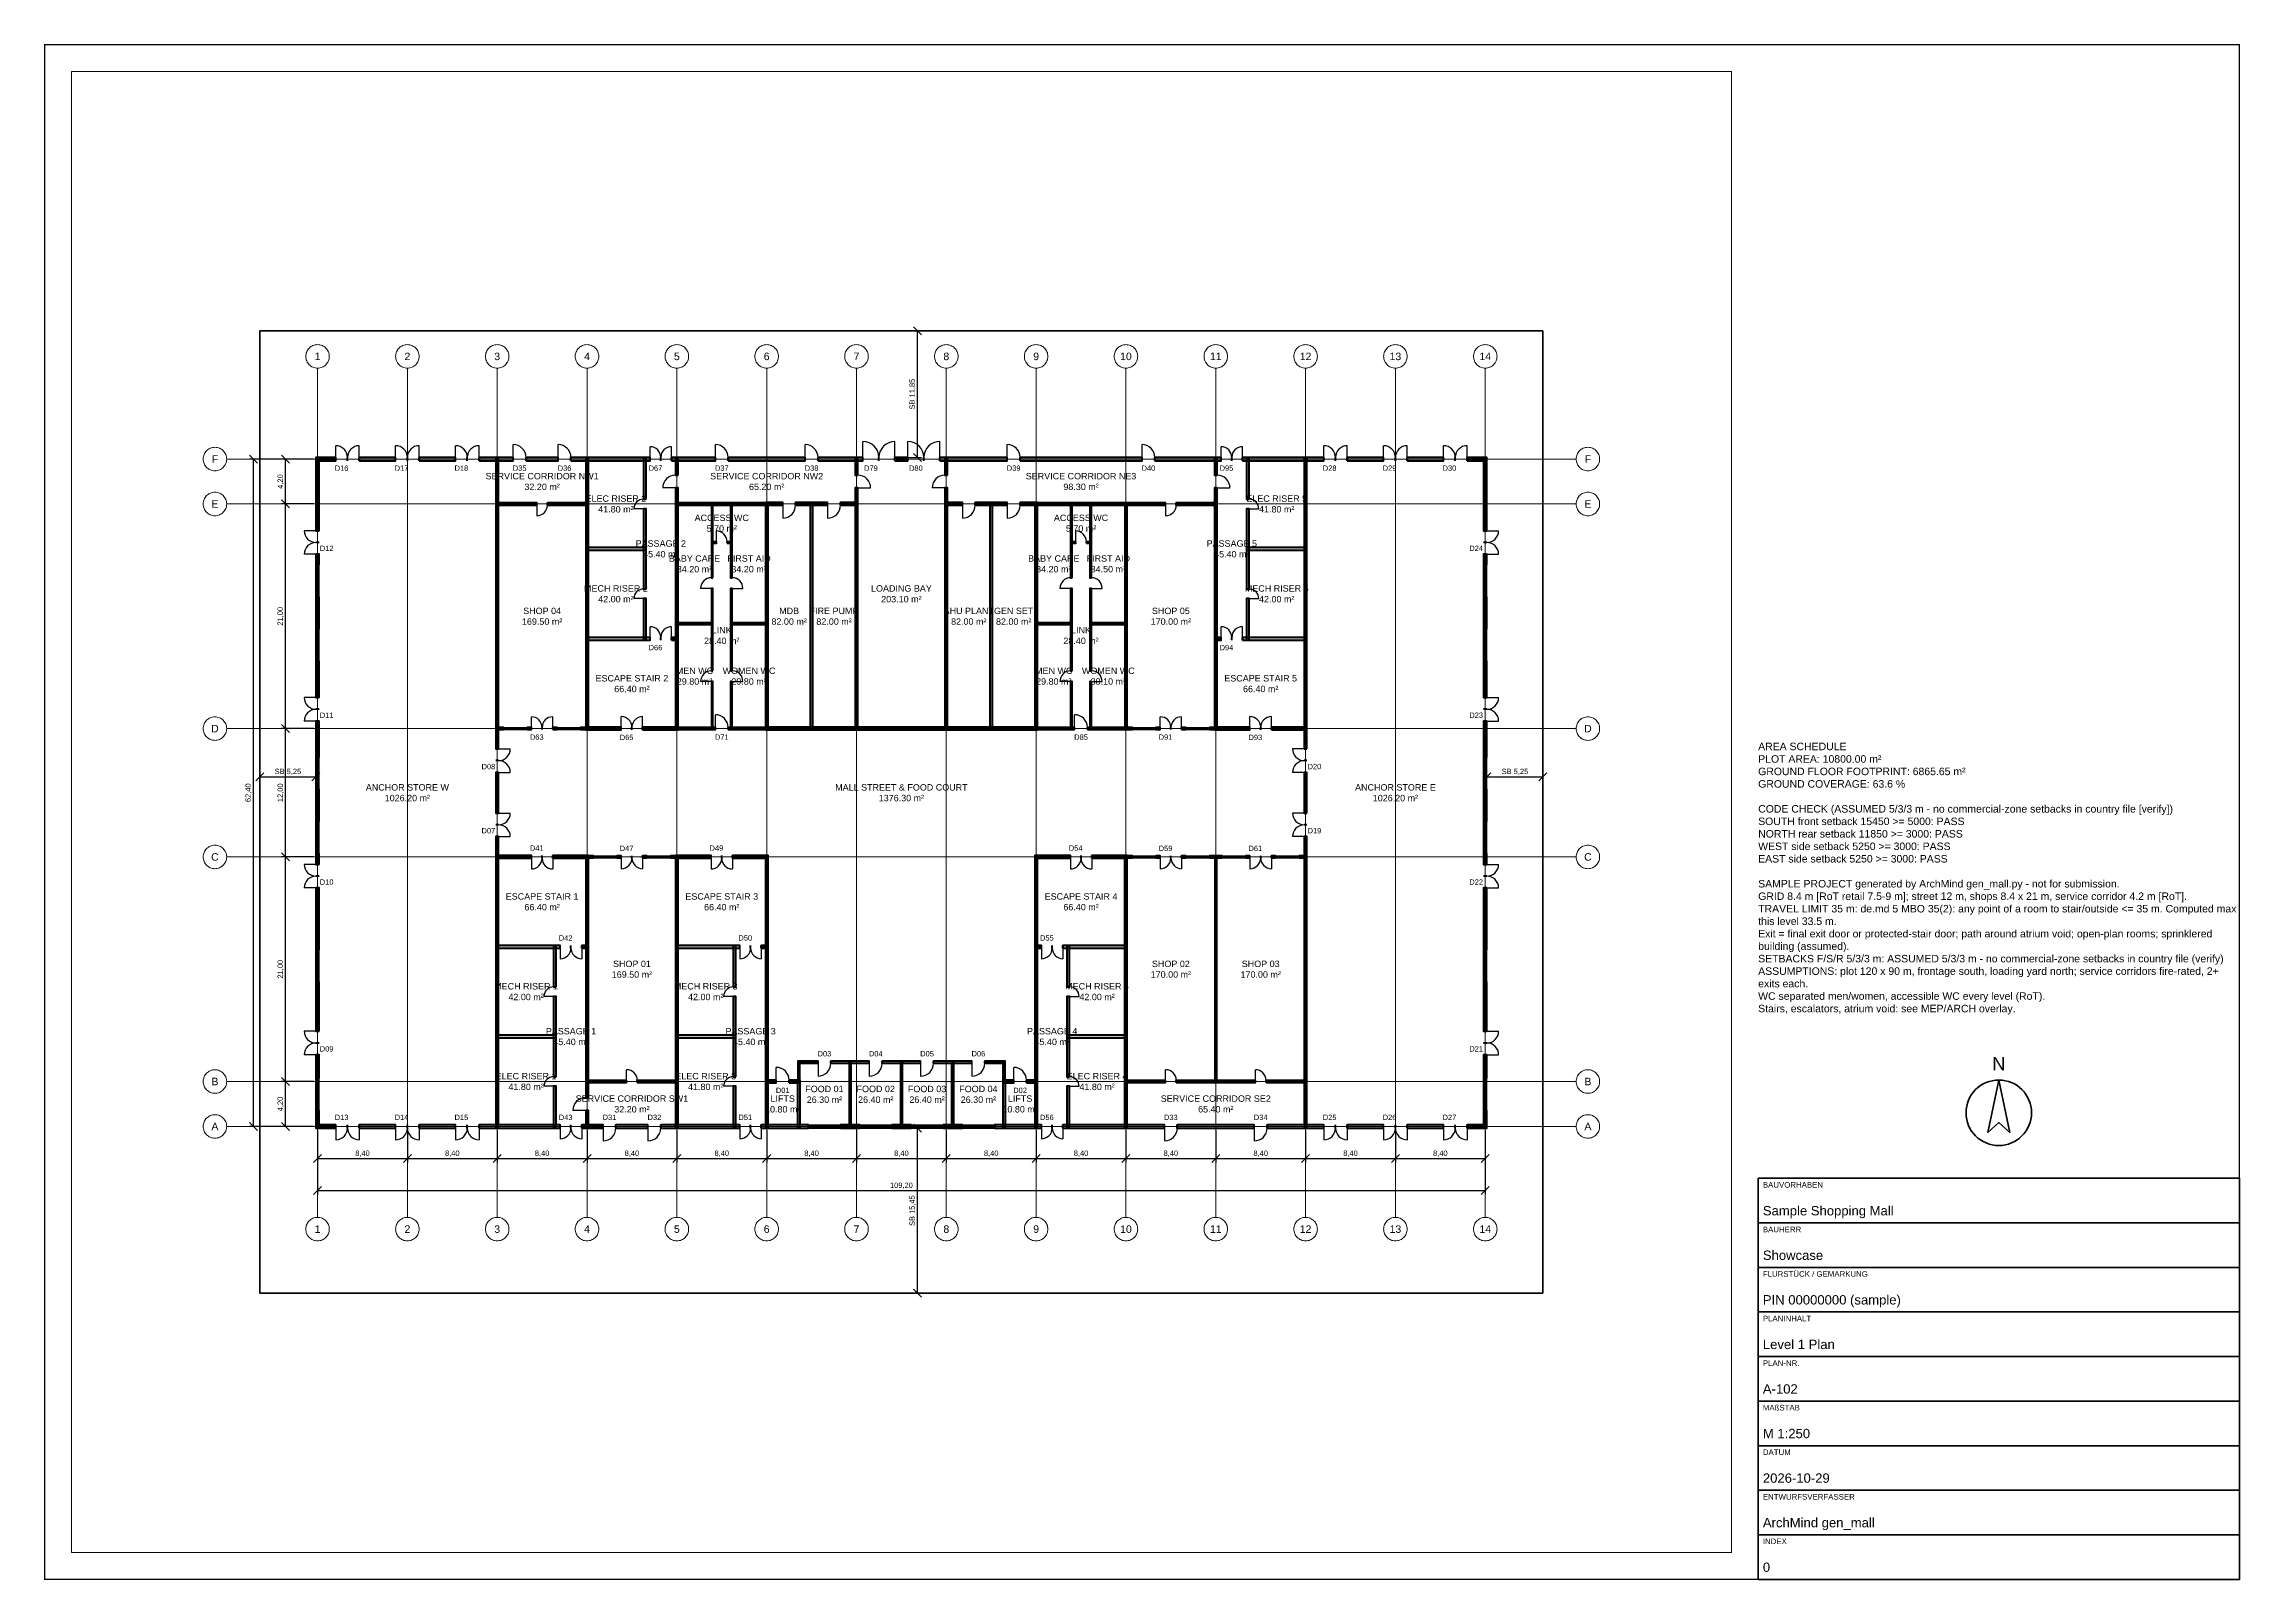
# Paper-space layout 'A1-GF' of a CAD drawing. Header units: millimetres. Extents: x 10 to 831, y 10 to 584.
# The model-space entities are those that its viewports show. They can reach past a viewport. Long polylines and large blocks are cut down to what shows.
import ezdxf
from ezdxf.enums import TextEntityAlignment as Align

# ---------------------------------------------------------------- set-up
doc = ezdxf.new("R2010")
doc.units = ezdxf.units.MM
doc.linetypes.add('CENTER', pattern=[5.08, 3.175, -0.635, 0.635, -0.635])
doc.linetypes.add('PHANTOM', pattern=[6.35, 3.175, -0.635, 0.635, -0.635, 0.635, -0.635])
for name, color, linetype, lineweight in [('A-ACHSEN', 1, 'CENTER', 13), ('A-FENSTER', 5, 'Continuous', 25), ('A-LAGEPLAN-GRENZE', 1, 'PHANTOM', 35), ('A-MASS', 1, 'Continuous', 18), ('A-OEFFNUNG-NR', 2, 'Continuous', 18), ('A-RAUM-STEMPEL', 2, 'Continuous', 18), ('A-SCHRAFFUR', 8, 'Continuous', 9), ('A-SCHRIFTFELD', 7, 'Continuous', 35), ('A-TEXT', 7, 'Continuous', 18), ('A-TUER', 3, 'Continuous', 25), ('A-VIEWPORT-NPLT', 6, 'Continuous', 9), ('A-WAND-TRAG', 7, 'Continuous', 50)]:
    doc.layers.add(name, color=color, linetype=linetype, lineweight=lineweight)
doc.styles.add('DE-ARIAL', font='arial.ttf')
doc.dimstyles.new('DE-100-M', dxfattribs={"dimscale": 250, "dimtxt": 2, "dimasz": 1.5, "dimexe": 1.5, "dimexo": 1.5, "dimgap": 0.8, "dimtad": 1, "dimlfac": 0.001, "dimzin": 0, "dimtxsty": 'DE-ARIAL', "dimtsz": 1.5, "dimcen": 2.5, "dimclrd": 256, "dimclre": 256, "dimclrt": 256, "dimazin": 3, "dimtfac": 1, "dimtmove": 0, "dimatfit": 3})

psp = doc.layouts.new('A1-GF')

# ---------------------------------------------------------------- texts
at = {"layer": 'A-SCHRIFTFELD', "style": 'DE-ARIAL'}
psp.add_text('N', height=4.9, dxfattribs=at).set_placement((741, 202.88), align=Align.MIDDLE_CENTER)
for s, p in [('BAUVORHABEN', (652.75, 158.6)), ('BAUHERR', (652.75, 141.93)), ('FLURSTÜCK / GEMARKUNG', (652.75, 125.27)), ('PLANINHALT', (652.75, 108.6)), ('PLAN-NR.', (652.75, 91.93)), ('MAßSTAB', (652.75, 75.27)), ('DATUM', (652.75, 58.6)), ('ENTWURFSVERFASSER', (652.75, 41.93)), ('INDEX', (652.75, 25.27))]:
    psp.add_text(s, height=2.1, dxfattribs=at).set_placement(p, align=Align.TOP_LEFT)
for s, p in [('Sample Shopping Mall', (652.75, 145.08)), ('Showcase', (652.75, 128.42)), ('PIN 00000000 (sample)', (652.75, 111.75)), ('Level 1 Plan', (652.75, 95.08)), ('A-102', (652.75, 78.42)), ('M 1:250', (652.75, 61.75)), ('2026-10-29', (652.75, 45.08)), ('ArchMind gen_mall', (652.75, 28.42)), ('0', (652.75, 11.75))]:
    psp.add_text(s, height=3.5, dxfattribs=at).set_placement(p, align=Align.BOTTOM_LEFT)
at = {"layer": 'A-TEXT', "insert": (651, 221.25), "char_height": 2.8, "width": 180, "attachment_point": 7, "style": 'DE-ARIAL'}
psp.add_mtext('AREA SCHEDULE\\PPLOT AREA: 10800.00 m²\\PGROUND FLOOR FOOTPRINT: 6865.65 m²\\PGROUND COVERAGE: 63.6 %\\P\\PCODE CHECK (ASSUMED 5/3/3 m - no commercial-zone setbacks in country file [verify])\\PSOUTH front setback 15450 >= 5000: PASS\\PNORTH rear setback 11850 >= 3000: PASS\\PWEST side setback 5250 >= 3000: PASS\\PEAST side setback 5250 >= 3000: PASS\\P\\PSAMPLE PROJECT generated by ArchMind gen_mall.py - not for submission.\\PGRID 8.4 m [RoT retail 7.5-9 m]; street 12 m, shops 8.4 x 21 m, service corridor 4.2 m [RoT].\\PTRAVEL LIMIT 35 m: de.md 5 MBO 35(2): any point of a room to stair/outside <= 35 m. Computed max this level 33.5 m.\\PExit = final exit door or protected-stair door; path around atrium void; open-plan rooms; sprinklered building (assumed).\\PSETBACKS F/S/R 5/3/3 m: ASSUMED 5/3/3 m - no commercial-zone setbacks in country file (verify)\\PASSUMPTIONS: plot 120 x 90 m, frontage south, loading yard north; service corridors fire-rated, 2+ exits each.\\PWC separated men/women, accessible WC every level (RoT).\\PStairs, escalators, atrium void: see MEP/ARCH overlay.', dxfattribs=at)

msp = doc.modelspace()

# ---------------------------------------------------------------- texts
at = {"layer": 'A-ACHSEN', "style": 'DE-ARIAL'}
for s, p in [('1', (5400, 87600)), ('2', (13800, 87600)), ('3', (22200, 87600)), ('4', (30600, 87600)), ('5', (39000, 87600)), ('6', (47400, 87600)), ('7', (55800, 87600)), ('8', (64200, 87600)), ('9', (72600, 87600)), ('10', (81000, 87600)), ('11', (89400, 87600)), ('12', (97800, 87600)), ('13', (106200, 87600)), ('14', (114600, 87600)), ('F', (-4200, 78000)), ('F', (124200, 78000)), ('E', (-4200, 73800)), ('E', (124200, 73800)), ('D', (-4200, 52800)), ('D', (124200, 52800)), ('C', (-4200, 40800)), ('C', (124200, 40800)), ('B', (-4200, 19800)), ('B', (124200, 19800)), ('A', (-4200, 15600)), ('A', (124200, 15600)), ('1', (5400, 6000)), ('2', (13800, 6000)), ('3', (22200, 6000)), ('4', (30600, 6000)), ('5', (39000, 6000)), ('6', (47400, 6000)), ('7', (55800, 6000)), ('8', (64200, 6000)), ('9', (72600, 6000)), ('10', (81000, 6000)), ('11', (89400, 6000)), ('12', (97800, 6000)), ('13', (106200, 6000)), ('14', (114600, 6000))]:
    msp.add_text(s, height=700, dxfattribs=at).set_placement(p, align=Align.MIDDLE_CENTER)
at = {"layer": 'A-OEFFNUNG-NR', "style": 'DE-ARIAL'}
for s, p in [('D16', (7650, 77150)), ('D17', (13250, 77150)), ('D18', (18850, 77150)), ('D35', (24300, 77150)), ('D36', (28500, 77150)), ('D67', (37000, 77150)), ('D37', (43200, 77150)), ('D38', (51600, 77150)), ('D79', (57150, 77150)), ('D80', (61350, 77150)), ('D39', (70500, 77150)), ('D40', (83100, 77150)), ('D95', (90400, 77150)), ('D28', (100050, 77150)), ('D29', (105650, 77150)), ('D30', (111250, 77150)), ('D12', (6250, 69650)), ('D24', (113750, 69650)), ('D66', (37000, 60375)), ('D94', (90400, 60375)), ('D11', (6250, 54050)), ('D23', (113750, 54050)), ('D63', (25900, 52000)), ('D65', (34300, 51975)), ('D71', (43200, 52000)), ('D85', (76800, 52000)), ('D91', (84700, 52000)), ('D93', (93100, 51975)), ('D08', (21375, 49250)), ('D20', (98625, 49250)), ('D07', (21375, 43250)), ('D19', (98625, 43250)), ('D41', (25900, 41625)), ('D47', (34300, 41600)), ('D49', (42700, 41625)), ('D54', (76300, 41625)), ('D59', (84700, 41600)), ('D61', (93100, 41600)), ('D10', (6250, 38450)), ('D22', (113750, 38450)), ('D42', (28600, 33225)), ('D50', (45400, 33225)), ('D55', (73600, 33225)), ('D09', (6250, 22850)), ('D03', (52800, 22400)), ('D04', (57600, 22400)), ('D05', (62400, 22400)), ('D06', (67200, 22400)), ('D21', (113750, 22850)), ('D01', (48900, 18975)), ('D02', (71100, 18975)), ('D13', (7650, 16450)), ('D14', (13250, 16450)), ('D15', (18850, 16450)), ('D43', (28600, 16450)), ('D31', (32700, 16450)), ('D32', (36900, 16450)), ('D51', (45400, 16450)), ('D56', (73600, 16450)), ('D33', (85200, 16450)), ('D34', (93600, 16450)), ('D25', (100050, 16450)), ('D26', (105650, 16450)), ('D27', (111250, 16450))]:
    msp.add_text(s, height=500, dxfattribs=at).set_placement(p, align=Align.MIDDLE_CENTER)
at = {"layer": 'A-RAUM-STEMPEL', "char_height": 600, "attachment_point": 5, "style": 'DE-ARIAL'}
for s, insert in [('SERVICE CORRIDOR NW1\\P32.20 m²', (26400, 75900)), ('SERVICE CORRIDOR NW2\\P65.20 m²', (47400, 75900)), ('SERVICE CORRIDOR NE3\\P98.30 m²', (76800, 75900)), ('ELEC RISER 2\\P41.80 m²', (33300, 73800)), ('ELEC RISER 5\\P41.80 m²', (95100, 73800)), ('ACCESS WC\\P5.70 m²', (43200, 72000)), ('ACCESS WC\\P5.70 m²', (76800, 72000)), ('PASSAGE 2\\P45.40 m²', (37500, 69600)), ('PASSAGE 5\\P45.40 m²', (90900, 69600)), ('BABY CARE\\P34.20 m²', (40650, 68200)), ('FIRST AID\\P34.20 m²', (45750, 68200)), ('BABY CARE\\P34.20 m²', (74250, 68200)), ('FIRST AID\\P34.50 m²', (79350, 68200)), ('MECH RISER 2\\P42.00 m²', (33300, 65400)), ('LOADING BAY\\P203.10 m²', (60000, 65400)), ('MECH RISER 5\\P42.00 m²', (95100, 65400)), ('SHOP 04\\P169.50 m²', (26400, 63300)), ('MDB\\P82.00 m²', (49500, 63300)), ('FIRE PUMP\\P82.00 m²', (53700, 63300)), ('AHU PLANT\\P82.00 m²', (66300, 63300)), ('GEN SET\\P82.00 m²', (70500, 63300)), ('SHOP 05\\P170.00 m²', (85200, 63300)), ('LINK\\P28.40 m²', (43200, 61500)), ('LINK\\P28.40 m²', (76800, 61500)), ('ESCAPE STAIR 2\\P66.40 m²', (34800, 57000)), ('MEN WC\\P29.80 m²', (40650, 57700)), ('WOMEN WC\\P29.80 m²', (45750, 57700)), ('MEN WC\\P29.80 m²', (74250, 57700)), ('WOMEN WC\\P30.10 m²', (79350, 57700)), ('ESCAPE STAIR 5\\P66.40 m²', (93600, 57000)), ('ANCHOR STORE W\\P1026.20 m²', (13800, 46800)), ('MALL STREET & FOOD COURT\\P1376.30 m²', (60000, 46800)), ('ANCHOR STORE E\\P1026.20 m²', (106200, 46800)), ('ESCAPE STAIR 1\\P66.40 m²', (26400, 36600)), ('ESCAPE STAIR 3\\P66.40 m²', (43200, 36600)), ('ESCAPE STAIR 4\\P66.40 m²', (76800, 36600)), ('SHOP 01\\P169.50 m²', (34800, 30300)), ('SHOP 02\\P170.00 m²', (85200, 30300)), ('SHOP 03\\P170.00 m²', (93600, 30300)), ('MECH RISER 1\\P42.00 m²', (24900, 28200)), ('MECH RISER 3\\P42.00 m²', (41700, 28200)), ('MECH RISER 4\\P42.00 m²', (78300, 28200)), ('PASSAGE 1\\P45.40 m²', (29100, 24000)), ('PASSAGE 3\\P45.40 m²', (45900, 24000)), ('PASSAGE 4\\P45.40 m²', (74100, 24000)), ('ELEC RISER 1\\P41.80 m²', (24900, 19800)), ('ELEC RISER 3\\P41.80 m²', (41700, 19800)), ('ELEC RISER 4\\P41.80 m²', (78300, 19800)), ('SERVICE CORRIDOR SW1\\P32.20 m²', (34800, 17700)), ('LIFTS\\P10.80 m²', (48900, 17700)), ('FOOD 01\\P26.30 m²', (52800, 18600)), ('FOOD 02\\P26.40 m²', (57600, 18600)), ('FOOD 03\\P26.40 m²', (62400, 18600)), ('FOOD 04\\P26.30 m²', (67200, 18600)), ('LIFTS\\P10.80 m²', (71100, 17700)), ('SERVICE CORRIDOR SE2\\P65.40 m²', (89400, 17700))]:
    msp.add_mtext(s, dxfattribs=dict(at, insert=insert))

# ---------------------------------------------------------------- dimensions: what is measured, and where the dimension line sits
at = {"layer": 'A-MASS'}
for base, p1, p2 in [((61500, 78150), (60000, 78150), (60000, 90000)), ((61500, 0), (60000, 0), (60000, 15450))]:
    msp.add_linear_dim(base=base, p1=p1, p2=p2, angle=90, text='SB <>', dimstyle='DE-100-M', dxfattribs=at).render()
for base, p1, p2 in [((-600, 15600), (5400, 15600), (5400, 78000)), ((2400, 73800), (5400, 73800), (5400, 78000)), ((2400, 52800), (5400, 52800), (5400, 73800)), ((2400, 40800), (5400, 40800), (5400, 52800)), ((2400, 19800), (5400, 19800), (5400, 40800)), ((2400, 15600), (5400, 15600), (5400, 19800))]:
    msp.add_linear_dim(base=base, p1=p1, p2=p2, angle=90, dimstyle='DE-100-M', dxfattribs=at).render()
for base, p1, p2 in [((0, 48300), (0, 46800), (5250, 46800)), ((114750, 48300), (114750, 46800), (120000, 46800))]:
    msp.add_linear_dim(base=base, p1=p1, p2=p2, text='SB <>', dimstyle='DE-100-M', dxfattribs=at).render()
for base, p1, p2 in [((5400, 12600), (5400, 15600), (13800, 15600)), ((5400, 9600), (5400, 15600), (114600, 15600)), ((13800, 12600), (13800, 15600), (22200, 15600)), ((22200, 12600), (22200, 15600), (30600, 15600)), ((30600, 12600), (30600, 15600), (39000, 15600)), ((39000, 12600), (39000, 15600), (47400, 15600)), ((47400, 12600), (47400, 15600), (55800, 15600)), ((55800, 12600), (55800, 15600), (64200, 15600)), ((64200, 12600), (64200, 15600), (72600, 15600)), ((72600, 12600), (72600, 15600), (81000, 15600)), ((81000, 12600), (81000, 15600), (89400, 15600)), ((89400, 12600), (89400, 15600), (97800, 15600)), ((97800, 12600), (97800, 15600), (106200, 15600)), ((106200, 12600), (106200, 15600), (114600, 15600))]:
    msp.add_linear_dim(base=base, p1=p1, p2=p2, dimstyle='DE-100-M', dxfattribs=at).render()

# ---------------------------------------------------------------- hatches: boundary and pattern name
at = {"layer": 'A-SCHRAFFUR'}
for points in [[(5250, 77850), (7100, 77850), (7100, 78150), (5250, 78150)], [(5550, 71300), (5550, 78150), (5250, 78150), (5250, 71300)], [(9300, 77850), (12700, 77850), (12700, 78150), (9300, 78150)], [(14900, 77850), (18300, 77850), (18300, 78150), (14900, 78150)], [(20500, 77850), (23700, 77850), (23700, 78150), (20500, 78150)], [(22325, 50900), (22325, 78125), (22075, 78125), (22075, 50900)], [(24900, 77850), (27900, 77850), (27900, 78150), (24900, 78150)], [(29100, 77850), (36500, 77850), (36500, 78150), (29100, 78150)], [(30725, 52675), (30725, 78125), (30475, 78125), (30475, 52675)], [(36125, 74250), (36125, 78125), (35875, 78125), (35875, 74250)], [(38500, 77850), (42600, 77850), (42600, 78150), (38500, 78150)], [(39125, 76500), (39125, 78125), (38875, 78125), (38875, 76500)], [(43800, 77850), (51000, 77850), (51000, 78150), (43800, 78150)], [(52200, 77850), (56400, 77850), (56400, 78150), (52200, 78150)], [(55925, 76500), (55925, 78125), (55675, 78125), (55675, 76500)], [(59400, 77850), (60600, 77850), (60600, 78150), (59400, 78150)], [(63600, 77850), (69900, 77850), (69900, 78150), (63600, 78150)], [(64325, 76500), (64325, 78125), (64075, 78125), (64075, 76500)], [(71100, 77850), (82500, 77850), (82500, 78150), (71100, 78150)], [(83700, 77850), (89900, 77850), (89900, 78150), (83700, 78150)], [(89525, 76500), (89525, 78125), (89275, 78125), (89275, 76500)], [(91900, 77850), (99500, 77850), (99500, 78150), (91900, 78150)], [(92525, 74250), (92525, 78125), (92275, 78125), (92275, 74250)], [(97925, 50900), (97925, 78125), (97675, 78125), (97675, 50900)], [(101700, 77850), (105100, 77850), (105100, 78150), (101700, 78150)], [(107300, 77850), (110700, 77850), (110700, 78150), (107300, 78150)], [(112900, 77850), (114750, 77850), (114750, 78150), (112900, 78150)], [(114750, 71300), (114750, 78150), (114450, 78150), (114450, 71300)], [(39125, 52675), (39125, 75300), (38875, 75300), (38875, 52675)], [(55925, 52675), (55925, 75300), (55675, 75300), (55675, 52675)], [(64325, 52675), (64325, 75300), (64075, 75300), (64075, 52675)], [(89525, 52675), (89525, 75300), (89275, 75300), (89275, 52675)], [(22100, 73700), (25900, 73700), (25900, 73900), (22100, 73900)], [(26900, 73700), (30700, 73700), (30700, 73900), (26900, 73900)], [(36125, 65850), (36125, 73350), (35875, 73350), (35875, 65850)], [(38900, 73700), (47500, 73700), (47500, 73900), (38900, 73900)], [(42375, 66900), (42375, 73875), (42225, 73875), (42225, 66900)], [(44175, 66900), (44175, 73875), (44025, 73875), (44025, 66900)], [(47275, 73675), (48900, 73675), (48900, 73925), (47275, 73925)], [(47525, 52675), (47525, 73925), (47275, 73925), (47275, 52675)], [(50100, 73675), (53100, 73675), (53100, 73925), (50100, 73925)], [(51725, 52675), (51725, 73925), (51475, 73925), (51475, 52675)], [(54300, 73675), (55925, 73675), (55925, 73925), (54300, 73925)], [(64075, 73675), (65700, 73675), (65700, 73925), (64075, 73925)], [(66900, 73675), (69900, 73675), (69900, 73925), (66900, 73925)], [(68525, 52675), (68525, 73925), (68275, 73925), (68275, 52675)], [(71100, 73675), (72725, 73675), (72725, 73925), (71100, 73925)], [(72725, 52675), (72725, 73925), (72475, 73925), (72475, 52675)], [(72500, 73700), (84700, 73700), (84700, 73900), (72500, 73900)], [(75975, 66900), (75975, 73875), (75825, 73875), (75825, 66900)], [(77775, 66900), (77775, 73875), (77625, 73875), (77625, 66900)], [(81100, 52700), (81100, 73900), (80900, 73900), (80900, 52700)], [(85700, 73700), (89500, 73700), (89500, 73900), (85700, 73900)], [(92525, 65850), (92525, 73350), (92275, 73350), (92275, 65850)], [(42225, 70125), (42700, 70125), (42700, 70275), (42225, 70275)], [(43700, 70125), (44175, 70125), (44175, 70275), (43700, 70275)], [(75825, 70125), (76300, 70125), (76300, 70275), (75825, 70275)], [(77300, 70125), (77775, 70125), (77775, 70275), (77300, 70275)], [(5550, 68100), (5550, 69100), (5250, 69100), (5250, 68100)], [(30475, 69475), (36125, 69475), (36125, 69725), (30475, 69725)], [(92275, 69475), (97925, 69475), (97925, 69725), (92275, 69725)], [(114750, 68100), (114750, 69100), (114450, 69100), (114450, 68100)], [(42375, 58200), (42375, 65900), (42225, 65900), (42225, 58200)], [(44175, 58200), (44175, 65900), (44025, 65900), (44025, 58200)], [(75975, 58200), (75975, 65900), (75825, 65900), (75825, 58200)], [(77775, 58200), (77775, 65900), (77625, 65900), (77625, 58200)], [(5550, 62100), (5550, 65100), (5250, 65100), (5250, 62100)], [(36125, 61075), (36125, 64950), (35875, 64950), (35875, 61075)], [(92525, 61075), (92525, 64950), (92275, 64950), (92275, 61075)], [(114750, 62100), (114750, 65100), (114450, 65100), (114450, 62100)], [(38925, 62525), (42375, 62525), (42375, 62675), (38925, 62675)], [(44025, 62525), (47475, 62525), (47475, 62675), (44025, 62675)], [(72525, 62525), (75975, 62525), (75975, 62675), (72525, 62675)], [(77625, 62525), (81075, 62525), (81075, 62675), (77625, 62675)], [(30475, 61075), (36500, 61075), (36500, 61325), (30475, 61325)], [(38500, 61075), (39125, 61075), (39125, 61325), (38500, 61325)], [(89275, 61075), (89900, 61075), (89900, 61325), (89275, 61325)], [(91900, 61075), (97925, 61075), (97925, 61325), (91900, 61325)], [(5550, 55700), (5550, 59100), (5250, 59100), (5250, 55700)], [(114750, 55700), (114750, 59100), (114450, 59100), (114450, 55700)], [(42375, 52725), (42375, 57200), (42225, 57200), (42225, 52725)], [(44175, 52725), (44175, 57200), (44025, 57200), (44025, 52725)], [(75975, 52725), (75975, 57200), (75825, 57200), (75825, 52725)], [(77775, 52725), (77775, 57200), (77625, 57200), (77625, 52725)], [(5550, 50100), (5550, 53500), (5250, 53500), (5250, 50100)], [(114750, 50100), (114750, 53500), (114450, 53500), (114450, 50100)], [(22100, 52700), (22800, 52700), (22800, 52900), (22100, 52900)], [(25000, 52700), (25400, 52700), (25400, 52900), (25000, 52900)], [(27400, 52700), (27800, 52700), (27800, 52900), (27400, 52900)], [(30000, 52700), (30700, 52700), (30700, 52900), (30000, 52900)], [(30475, 52675), (33800, 52675), (33800, 52925), (30475, 52925)], [(35800, 52675), (39125, 52675), (39125, 52925), (35800, 52925)], [(38900, 52700), (42600, 52700), (42600, 52900), (38900, 52900)], [(43800, 52700), (47500, 52700), (47500, 52900), (43800, 52900)], [(47275, 52675), (72725, 52675), (72725, 52925), (47275, 52925)], [(72500, 52700), (76200, 52700), (76200, 52900), (72500, 52900)], [(77400, 52700), (81600, 52700), (81600, 52900), (77400, 52900)], [(83800, 52700), (84200, 52700), (84200, 52900), (83800, 52900)], [(86200, 52700), (86600, 52700), (86600, 52900), (86200, 52900)], [(88800, 52700), (89500, 52700), (89500, 52900), (88800, 52900)], [(89275, 52675), (92600, 52675), (92600, 52925), (89275, 52925)], [(94600, 52675), (97925, 52675), (97925, 52925), (94600, 52925)], [(22325, 44900), (22325, 48700), (22075, 48700), (22075, 44900)], [(97925, 44900), (97925, 48700), (97675, 48700), (97675, 44900)], [(5550, 44100), (5550, 47100), (5250, 47100), (5250, 44100)], [(114750, 44100), (114750, 47100), (114450, 47100), (114450, 44100)], [(5550, 40100), (5550, 41100), (5250, 41100), (5250, 40100)], [(22325, 15475), (22325, 42700), (22075, 42700), (22075, 15475)], [(97925, 15475), (97925, 42700), (97675, 42700), (97675, 15475)], [(114750, 40100), (114750, 41100), (114450, 41100), (114450, 40100)], [(22075, 40675), (25400, 40675), (25400, 40925), (22075, 40925)], [(27400, 40675), (30725, 40675), (30725, 40925), (27400, 40925)], [(30725, 18300), (30725, 40925), (30475, 40925), (30475, 18300)], [(30500, 40700), (31200, 40700), (31200, 40900), (30500, 40900)], [(33400, 40700), (33800, 40700), (33800, 40900), (33400, 40900)], [(35800, 40700), (36200, 40700), (36200, 40900), (35800, 40900)], [(38400, 40700), (39100, 40700), (39100, 40900), (38400, 40900)], [(38875, 40675), (42200, 40675), (42200, 40925), (38875, 40925)], [(39125, 15475), (39125, 40925), (38875, 40925), (38875, 15475)], [(44200, 40675), (47525, 40675), (47525, 40925), (44200, 40925)], [(47525, 15475), (47525, 40925), (47275, 40925), (47275, 15475)], [(72475, 40675), (75800, 40675), (75800, 40925), (72475, 40925)], [(72725, 15475), (72725, 40925), (72475, 40925), (72475, 15475)], [(77800, 40675), (81125, 40675), (81125, 40925), (77800, 40925)], [(81125, 15475), (81125, 40925), (80875, 40925), (80875, 15475)], [(80900, 40700), (81600, 40700), (81600, 40900), (80900, 40900)], [(83800, 40700), (84200, 40700), (84200, 40900), (83800, 40900)], [(86200, 40700), (86600, 40700), (86600, 40900), (86200, 40900)], [(88800, 40700), (90000, 40700), (90000, 40900), (88800, 40900)], [(89500, 19700), (89500, 40900), (89300, 40900), (89300, 19700)], [(92200, 40700), (92600, 40700), (92600, 40900), (92200, 40900)], [(94600, 40700), (95000, 40700), (95000, 40900), (94600, 40900)], [(97200, 40700), (97900, 40700), (97900, 40900), (97200, 40900)], [(5550, 32100), (5550, 37900), (5250, 37900), (5250, 32100)], [(114750, 32100), (114750, 37900), (114450, 37900), (114450, 32100)], [(22075, 32275), (28100, 32275), (28100, 32525), (22075, 32525)], [(27725, 28650), (27725, 32525), (27475, 32525), (27475, 28650)], [(30100, 32275), (30725, 32275), (30725, 32525), (30100, 32525)], [(38875, 32275), (44900, 32275), (44900, 32525), (38875, 32525)], [(44525, 28650), (44525, 32525), (44275, 32525), (44275, 28650)], [(46900, 32275), (47525, 32275), (47525, 32525), (46900, 32525)], [(72475, 32275), (73100, 32275), (73100, 32525), (72475, 32525)], [(75100, 32275), (81125, 32275), (81125, 32525), (75100, 32525)], [(75725, 28650), (75725, 32525), (75475, 32525), (75475, 28650)], [(5550, 24500), (5550, 29100), (5250, 29100), (5250, 24500)], [(114750, 24500), (114750, 29100), (114450, 29100), (114450, 24500)], [(27725, 20250), (27725, 27750), (27475, 27750), (27475, 20250)], [(44525, 20250), (44525, 27750), (44275, 27750), (44275, 20250)], [(75725, 20250), (75725, 27750), (75475, 27750), (75475, 20250)], [(22075, 23875), (27725, 23875), (27725, 24125), (22075, 24125)], [(38875, 23875), (44525, 23875), (44525, 24125), (38875, 24125)], [(75475, 23875), (81125, 23875), (81125, 24125), (75475, 24125)], [(5550, 20100), (5550, 22300), (5250, 22300), (5250, 20100)], [(50300, 21500), (52200, 21500), (52200, 21700), (50300, 21700)], [(50500, 19700), (50500, 21700), (50300, 21700), (50300, 19700)], [(53400, 21500), (57000, 21500), (57000, 21700), (53400, 21700)], [(55300, 15500), (55300, 21700), (55100, 21700), (55100, 15500)], [(58200, 21500), (61800, 21500), (61800, 21700), (58200, 21700)], [(60100, 15500), (60100, 21700), (59900, 21700), (59900, 15500)], [(63000, 21500), (66600, 21500), (66600, 21700), (63000, 21700)], [(64900, 15500), (64900, 21700), (64700, 21700), (64700, 15500)], [(67800, 21500), (69700, 21500), (69700, 21700), (67800, 21700)], [(69700, 19700), (69700, 21700), (69500, 21700), (69500, 19700)], [(114750, 20100), (114750, 22300), (114450, 22300), (114450, 20100)], [(27725, 15475), (27725, 19350), (27475, 19350), (27475, 15475)], [(30500, 19700), (34300, 19700), (34300, 19900), (30500, 19900)], [(35300, 19700), (39100, 19700), (39100, 19900), (35300, 19900)], [(44525, 15475), (44525, 19350), (44275, 19350), (44275, 15475)], [(47275, 19675), (48300, 19675), (48300, 19925), (47275, 19925)], [(49500, 19675), (50525, 19675), (50525, 19925), (49500, 19925)], [(50525, 15475), (50525, 19925), (50275, 19925), (50275, 15475)], [(69475, 19675), (70500, 19675), (70500, 19925), (69475, 19925)], [(69725, 15475), (69725, 19925), (69475, 19925), (69475, 15475)], [(71700, 19675), (72725, 19675), (72725, 19925), (71700, 19925)], [(75725, 15475), (75725, 19350), (75475, 19350), (75475, 15475)], [(80900, 19700), (84700, 19700), (84700, 19900), (80900, 19900)], [(85700, 19700), (93100, 19700), (93100, 19900), (85700, 19900)], [(94100, 19700), (97900, 19700), (97900, 19900), (94100, 19900)], [(5550, 15450), (5550, 17100), (5250, 17100), (5250, 15450)], [(30725, 15475), (30725, 17100), (30475, 17100), (30475, 15475)], [(114750, 15450), (114750, 17100), (114450, 17100), (114450, 15450)], [(5250, 15450), (7100, 15450), (7100, 15750), (5250, 15750)], [(9300, 15450), (12700, 15450), (12700, 15750), (9300, 15750)], [(14900, 15450), (18300, 15450), (18300, 15750), (14900, 15750)], [(20500, 15450), (28100, 15450), (28100, 15750), (20500, 15750)], [(30100, 15450), (32100, 15450), (32100, 15750), (30100, 15750)], [(33300, 15450), (36300, 15450), (36300, 15750), (33300, 15750)], [(37500, 15450), (44900, 15450), (44900, 15750), (37500, 15750)], [(46900, 15450), (51300, 15450), (51300, 15750), (46900, 15750)], [(54300, 15450), (56100, 15450), (56100, 15750), (54300, 15750)], [(59100, 15450), (60900, 15450), (60900, 15750), (59100, 15750)], [(63900, 15450), (65700, 15450), (65700, 15750), (63900, 15750)], [(68700, 15450), (73100, 15450), (73100, 15750), (68700, 15750)], [(75100, 15450), (84600, 15450), (84600, 15750), (75100, 15750)], [(85800, 15450), (93000, 15450), (93000, 15750), (85800, 15750)], [(94200, 15450), (99500, 15450), (99500, 15750), (94200, 15750)], [(101700, 15450), (105100, 15450), (105100, 15750), (101700, 15750)], [(107300, 15450), (110700, 15450), (110700, 15750), (107300, 15750)], [(112900, 15450), (114750, 15450), (114750, 15750), (112900, 15750)]]:
    msp.add_hatch(color=256, dxfattribs=at).paths.add_polyline_path(points)

# ---------------------------------------------------------------- linework, layer by layer
at = {"layer": 'A-ACHSEN'}
for p, q in [((5400, 7100), (5400, 86500)), ((13800, 7100), (13800, 86500)), ((22200, 7100), (22200, 86500)), ((30600, 7100), (30600, 86500)), ((39000, 7100), (39000, 86500)), ((47400, 7100), (47400, 86500)), ((55800, 7100), (55800, 86500)), ((64200, 7100), (64200, 86500)), ((72600, 7100), (72600, 86500)), ((81000, 7100), (81000, 86500)), ((89400, 7100), (89400, 86500)), ((97800, 7100), (97800, 86500)), ((106200, 7100), (106200, 86500)), ((114600, 7100), (114600, 86500)), ((-3100, 78000), (123100, 78000)), ((-3100, 73800), (123100, 73800)), ((-3100, 52800), (123100, 52800)), ((-3100, 40800), (123100, 40800)), ((-3100, 19800), (123100, 19800)), ((-3100, 15600), (123100, 15600))]:
    msp.add_line(p, q, dxfattribs=at)
for centre in [(5400, 87600), (13800, 87600), (22200, 87600), (30600, 87600), (39000, 87600), (47400, 87600), (55800, 87600), (64200, 87600), (72600, 87600), (81000, 87600), (89400, 87600), (97800, 87600), (106200, 87600), (114600, 87600), (-4200, 78000), (124200, 78000), (-4200, 73800), (124200, 73800), (-4200, 52800), (124200, 52800), (-4200, 40800), (124200, 40800), (-4200, 19800), (124200, 19800), (-4200, 15600), (124200, 15600), (5400, 6000), (13800, 6000), (22200, 6000), (30600, 6000), (39000, 6000), (47400, 6000), (55800, 6000), (64200, 6000), (72600, 6000), (81000, 6000), (89400, 6000), (97800, 6000), (106200, 6000), (114600, 6000)]:
    msp.add_circle(centre, 1100, dxfattribs=at)
at = {"layer": 'A-FENSTER'}
for p, q in [((5250, 65100), (5250, 68100)), ((5362.5, 65100), (5362.5, 68100)), ((5437.5, 65100), (5437.5, 68100)), ((5550, 65100), (5550, 68100)), ((114450, 65100), (114450, 68100)), ((114562.5, 65100), (114562.5, 68100)), ((114637.5, 65100), (114637.5, 68100)), ((114750, 65100), (114750, 68100)), ((5250, 59100), (5250, 62100)), ((5362.5, 59100), (5362.5, 62100)), ((5437.5, 59100), (5437.5, 62100)), ((5550, 59100), (5550, 62100)), ((114450, 59100), (114450, 62100)), ((114562.5, 59100), (114562.5, 62100)), ((114637.5, 59100), (114637.5, 62100)), ((114750, 59100), (114750, 62100)), ((22800, 52900), (25000, 52900)), ((22800, 52825), (25000, 52825)), ((22800, 52775), (25000, 52775)), ((22800, 52700), (25000, 52700)), ((27800, 52900), (30000, 52900)), ((27800, 52825), (30000, 52825)), ((27800, 52775), (30000, 52775)), ((27800, 52700), (30000, 52700)), ((81600, 52900), (83800, 52900)), ((81600, 52825), (83800, 52825)), ((81600, 52775), (83800, 52775)), ((81600, 52700), (83800, 52700)), ((86600, 52900), (88800, 52900)), ((86600, 52825), (88800, 52825)), ((86600, 52775), (88800, 52775)), ((86600, 52700), (88800, 52700)), ((5250, 47100), (5250, 50100)), ((5362.5, 47100), (5362.5, 50100)), ((5437.5, 47100), (5437.5, 50100)), ((5550, 47100), (5550, 50100)), ((114450, 47100), (114450, 50100)), ((114562.5, 47100), (114562.5, 50100)), ((114637.5, 47100), (114637.5, 50100)), ((114750, 47100), (114750, 50100)), ((5250, 41100), (5250, 44100)), ((5362.5, 41100), (5362.5, 44100)), ((5437.5, 41100), (5437.5, 44100)), ((5550, 41100), (5550, 44100)), ((114450, 41100), (114450, 44100)), ((114562.5, 41100), (114562.5, 44100)), ((114637.5, 41100), (114637.5, 44100)), ((114750, 41100), (114750, 44100)), ((31200, 40900), (33400, 40900)), ((31200, 40825), (33400, 40825)), ((31200, 40775), (33400, 40775)), ((31200, 40700), (33400, 40700)), ((36200, 40900), (38400, 40900)), ((36200, 40825), (38400, 40825)), ((36200, 40775), (38400, 40775)), ((36200, 40700), (38400, 40700)), ((81600, 40900), (83800, 40900)), ((81600, 40825), (83800, 40825)), ((81600, 40775), (83800, 40775)), ((81600, 40700), (83800, 40700)), ((86600, 40900), (88800, 40900)), ((86600, 40825), (88800, 40825)), ((86600, 40775), (88800, 40775)), ((86600, 40700), (88800, 40700)), ((90000, 40900), (92200, 40900)), ((90000, 40825), (92200, 40825)), ((90000, 40775), (92200, 40775)), ((90000, 40700), (92200, 40700)), ((95000, 40900), (97200, 40900)), ((95000, 40825), (97200, 40825)), ((95000, 40775), (97200, 40775)), ((95000, 40700), (97200, 40700)), ((5250, 29100), (5250, 32100)), ((5362.5, 29100), (5362.5, 32100)), ((5437.5, 29100), (5437.5, 32100)), ((5550, 29100), (5550, 32100)), ((114450, 29100), (114450, 32100)), ((114562.5, 29100), (114562.5, 32100)), ((114637.5, 29100), (114637.5, 32100)), ((114750, 29100), (114750, 32100)), ((5250, 17100), (5250, 20100)), ((5362.5, 17100), (5362.5, 20100)), ((5437.5, 17100), (5437.5, 20100)), ((5550, 17100), (5550, 20100)), ((114450, 17100), (114450, 20100)), ((114562.5, 17100), (114562.5, 20100)), ((114637.5, 17100), (114637.5, 20100)), ((114750, 17100), (114750, 20100)), ((51300, 15750), (54300, 15750)), ((51300, 15637.5), (54300, 15637.5)), ((51300, 15562.5), (54300, 15562.5)), ((51300, 15450), (54300, 15450)), ((56100, 15750), (59100, 15750)), ((56100, 15637.5), (59100, 15637.5)), ((56100, 15562.5), (59100, 15562.5)), ((56100, 15450), (59100, 15450)), ((60900, 15750), (63900, 15750)), ((60900, 15637.5), (63900, 15637.5)), ((60900, 15562.5), (63900, 15562.5)), ((60900, 15450), (63900, 15450)), ((65700, 15750), (68700, 15750)), ((65700, 15637.5), (68700, 15637.5)), ((65700, 15562.5), (68700, 15562.5)), ((65700, 15450), (68700, 15450))]:
    msp.add_line(p, q, dxfattribs=at)
at = {"layer": 'A-LAGEPLAN-GRENZE'}
msp.add_lwpolyline([(0, 0), (120000, 0), (120000, 90000), (0, 90000)], close=True, dxfattribs=at)
at = {"layer": 'A-TUER'}
for p, q in [((7100, 78150), (7100, 79250)), ((9300, 78150), (9300, 79250)), ((12700, 78150), (12700, 79250)), ((14900, 78150), (14900, 79250)), ((18300, 78150), (18300, 79250)), ((20500, 78150), (20500, 79250)), ((23700, 78150), (23700, 79350)), ((27900, 78150), (27900, 79350)), ((36500, 78150), (36500, 79150)), ((38500, 78150), (38500, 79150)), ((42600, 78150), (42600, 79350)), ((51000, 78150), (51000, 79350)), ((56400, 78150), (56400, 79650)), ((59400, 78150), (59400, 79650)), ((60600, 78150), (60600, 79650)), ((63600, 78150), (63600, 79650)), ((69900, 78150), (69900, 79350)), ((82500, 78150), (82500, 79350)), ((89900, 78150), (89900, 79150)), ((91900, 78150), (91900, 79150)), ((99500, 78150), (99500, 79250)), ((101700, 78150), (101700, 79250)), ((105100, 78150), (105100, 79250)), ((107300, 78150), (107300, 79250)), ((110700, 78150), (110700, 79250)), ((112900, 78150), (112900, 79250)), ((38875, 75300), (37675, 75300)), ((55925, 75300), (57125, 75300)), ((64075, 75300), (62875, 75300)), ((89525, 75300), (90725, 75300)), ((25900, 73700), (25900, 72700)), ((35875, 73350), (34975, 73350)), ((48900, 73675), (48900, 72475)), ((53100, 73675), (53100, 72475)), ((65700, 73675), (65700, 72475)), ((69900, 73675), (69900, 72475)), ((84700, 73700), (84700, 72700)), ((92525, 73350), (93425, 73350)), ((5250, 71300), (4150, 71300)), ((42700, 70275), (42700, 71275)), ((76300, 70275), (76300, 71275)), ((114750, 71300), (115850, 71300)), ((5250, 69100), (4150, 69100)), ((114750, 69100), (115850, 69100)), ((42225, 65900), (41225, 65900)), ((44175, 65900), (45175, 65900)), ((75825, 65900), (74825, 65900)), ((77775, 65900), (78775, 65900)), ((35875, 64950), (34975, 64950)), ((92525, 64950), (93425, 64950)), ((36500, 61325), (36500, 62325)), ((38500, 61325), (38500, 62325)), ((89900, 61325), (89900, 62325)), ((91900, 61325), (91900, 62325)), ((5250, 55700), (4150, 55700)), ((42225, 57200), (41225, 57200)), ((44175, 57200), (45175, 57200)), ((75825, 57200), (74825, 57200)), ((77775, 57200), (78775, 57200)), ((114750, 55700), (115850, 55700)), ((5250, 53500), (4150, 53500)), ((25400, 52900), (25400, 53900)), ((27400, 52900), (27400, 53900)), ((33800, 52925), (33800, 53925)), ((35800, 52925), (35800, 53925)), ((42600, 52900), (42600, 54100)), ((76200, 52900), (76200, 54100)), ((84200, 52900), (84200, 53900)), ((86200, 52900), (86200, 53900)), ((92600, 52925), (92600, 53925)), ((94600, 52925), (94600, 53925)), ((114750, 53500), (115850, 53500)), ((22325, 50900), (23425, 50900)), ((97675, 50900), (96575, 50900)), ((22325, 48700), (23425, 48700)), ((97675, 48700), (96575, 48700)), ((22325, 44900), (23425, 44900)), ((97675, 44900), (96575, 44900)), ((22325, 42700), (23425, 42700)), ((97675, 42700), (96575, 42700)), ((5250, 40100), (4150, 40100)), ((25400, 40675), (25400, 39675)), ((27400, 40675), (27400, 39675)), ((33800, 40700), (33800, 39700)), ((35800, 40700), (35800, 39700)), ((42200, 40675), (42200, 39675)), ((44200, 40675), (44200, 39675)), ((75800, 40675), (75800, 39675)), ((77800, 40675), (77800, 39675)), ((84200, 40700), (84200, 39700)), ((86200, 40700), (86200, 39700)), ((92600, 40700), (92600, 39700)), ((94600, 40700), (94600, 39700)), ((114750, 40100), (115850, 40100)), ((5250, 37900), (4150, 37900)), ((114750, 37900), (115850, 37900)), ((28100, 32275), (28100, 31275)), ((30100, 32275), (30100, 31275)), ((44900, 32275), (44900, 31275)), ((46900, 32275), (46900, 31275)), ((73100, 32275), (73100, 31275)), ((75100, 32275), (75100, 31275)), ((27475, 27750), (26575, 27750)), ((44275, 27750), (43375, 27750)), ((75725, 27750), (76625, 27750)), ((5250, 24500), (4150, 24500)), ((114750, 24500), (115850, 24500)), ((5250, 22300), (4150, 22300)), ((34300, 19900), (34300, 20900)), ((48300, 19925), (48300, 21125)), ((52200, 21500), (52200, 20300)), ((57000, 21500), (57000, 20300)), ((61800, 21500), (61800, 20300)), ((66600, 21500), (66600, 20300)), ((70500, 19925), (70500, 21125)), ((84700, 19900), (84700, 20900)), ((93100, 19900), (93100, 20900)), ((114750, 22300), (115850, 22300)), ((27475, 19350), (26575, 19350)), ((44275, 19350), (43375, 19350)), ((75725, 19350), (76625, 19350)), ((30475, 17100), (29275, 17100)), ((7100, 15450), (7100, 14350)), ((9300, 15450), (9300, 14350)), ((12700, 15450), (12700, 14350)), ((14900, 15450), (14900, 14350)), ((18300, 15450), (18300, 14350)), ((20500, 15450), (20500, 14350)), ((28100, 15450), (28100, 14450)), ((30100, 15450), (30100, 14450)), ((32100, 15450), (32100, 14250)), ((36300, 15450), (36300, 14250)), ((44900, 15450), (44900, 14450)), ((46900, 15450), (46900, 14450)), ((73100, 15450), (73100, 14450)), ((75100, 15450), (75100, 14450)), ((84600, 15450), (84600, 14250)), ((93000, 15450), (93000, 14250)), ((99500, 15450), (99500, 14350)), ((101700, 15450), (101700, 14350)), ((105100, 15450), (105100, 14350)), ((107300, 15450), (107300, 14350)), ((110700, 15450), (110700, 14350)), ((112900, 15450), (112900, 14350))]:
    msp.add_line(p, q, dxfattribs=at)
for centre, radius, start, end in [((7100, 78150), 1100, 0, 90), ((9300, 78150), 1100, 90, 180), ((12700, 78150), 1100, 0, 90), ((14900, 78150), 1100, 90, 180), ((18300, 78150), 1100, 0, 90), ((20500, 78150), 1100, 90, 180), ((23700, 78150), 1200, 0, 90), ((27900, 78150), 1200, 0, 90), ((36500, 78150), 1000, 0, 90), ((38500, 78150), 1000, 90, 180), ((42600, 78150), 1200, 0, 90), ((51000, 78150), 1200, 0, 90), ((56400, 78150), 1500, 0, 90), ((59400, 78150), 1500, 90, 180), ((60600, 78150), 1500, 0, 90), ((63600, 78150), 1500, 90, 180), ((69900, 78150), 1200, 0, 90), ((82500, 78150), 1200, 0, 90), ((89900, 78150), 1000, 0, 90), ((91900, 78150), 1000, 90, 180), ((99500, 78150), 1100, 0, 90), ((101700, 78150), 1100, 90, 180), ((105100, 78150), 1100, 0, 90), ((107300, 78150), 1100, 90, 180), ((110700, 78150), 1100, 0, 90), ((112900, 78150), 1100, 90, 180), ((38875, 75300), 1200, 90, 180), ((55925, 75300), 1200, 0, 90), ((64075, 75300), 1200, 90, 180), ((89525, 75300), 1200, 0, 90), ((35875, 73350), 900, 90, 180), ((92525, 73350), 900, 0, 90), ((25900, 73700), 1000, -90, 0), ((48900, 73675), 1200, -90, 0), ((53100, 73675), 1200, -90, 0), ((65700, 73675), 1200, -90, 0), ((69900, 73675), 1200, -90, 0), ((84700, 73700), 1000, -90, 0), ((5250, 71300), 1100, 180, -90), ((5250, 69100), 1100, 90, 180), ((42700, 70275), 1000, 0, 90), ((76300, 70275), 1000, 0, 90), ((114750, 71300), 1100, -90, 0), ((114750, 69100), 1100, 0, 90), ((35875, 64950), 900, 90, 180), ((42225, 65900), 1000, 90, 180), ((44175, 65900), 1000, 0, 90), ((75825, 65900), 1000, 90, 180), ((77775, 65900), 1000, 0, 90), ((92525, 64950), 900, 0, 90), ((36500, 61325), 1000, 0, 90), ((38500, 61325), 1000, 90, 180), ((89900, 61325), 1000, 0, 90), ((91900, 61325), 1000, 90, 180), ((42225, 57200), 1000, 90, 180), ((44175, 57200), 1000, 0, 90), ((75825, 57200), 1000, 90, 180), ((77775, 57200), 1000, 0, 90), ((5250, 55700), 1100, 180, -90), ((114750, 55700), 1100, -90, 0), ((5250, 53500), 1100, 90, 180), ((25400, 52900), 1000, 0, 90), ((27400, 52900), 1000, 90, 180), ((33800, 52925), 1000, 0, 90), ((35800, 52925), 1000, 90, 180), ((42600, 52900), 1200, 0, 90), ((76200, 52900), 1200, 0, 90), ((84200, 52900), 1000, 0, 90), ((86200, 52900), 1000, 90, 180), ((92600, 52925), 1000, 0, 90), ((94600, 52925), 1000, 90, 180), ((114750, 53500), 1100, 0, 90), ((22325, 50900), 1100, -90, 0), ((22325, 48700), 1100, 0, 90), ((97675, 50900), 1100, 180, -90), ((97675, 48700), 1100, 90, 180), ((22325, 44900), 1100, -90, 0), ((22325, 42700), 1100, 0, 90), ((97675, 44900), 1100, 180, -90), ((97675, 42700), 1100, 90, 180), ((5250, 40100), 1100, 180, -90), ((25400, 40675), 1000, -90, 0), ((27400, 40675), 1000, 180, -90), ((33800, 40700), 1000, -90, 0), ((35800, 40700), 1000, 180, -90), ((42200, 40675), 1000, -90, 0), ((44200, 40675), 1000, 180, -90), ((75800, 40675), 1000, -90, 0), ((77800, 40675), 1000, 180, -90), ((84200, 40700), 1000, -90, 0), ((86200, 40700), 1000, 180, -90), ((92600, 40700), 1000, -90, 0), ((94600, 40700), 1000, 180, -90), ((114750, 40100), 1100, -90, 0), ((5250, 37900), 1100, 90, 180), ((114750, 37900), 1100, 0, 90), ((28100, 32275), 1000, -90, 0), ((30100, 32275), 1000, 180, -90), ((44900, 32275), 1000, -90, 0), ((46900, 32275), 1000, 180, -90), ((73100, 32275), 1000, -90, 0), ((75100, 32275), 1000, 180, -90), ((27475, 27750), 900, 90, 180), ((44275, 27750), 900, 90, 180), ((75725, 27750), 900, 0, 90), ((5250, 24500), 1100, 180, -90), ((5250, 22300), 1100, 90, 180), ((114750, 24500), 1100, -90, 0), ((114750, 22300), 1100, 0, 90), ((34300, 19900), 1000, 0, 90), ((48300, 19925), 1200, 0, 90), ((52200, 21500), 1200, -90, 0), ((57000, 21500), 1200, -90, 0), ((61800, 21500), 1200, -90, 0), ((66600, 21500), 1200, -90, 0), ((70500, 19925), 1200, 0, 90), ((84700, 19900), 1000, 0, 90), ((93100, 19900), 1000, 0, 90), ((27475, 19350), 900, 90, 180), ((44275, 19350), 900, 90, 180), ((75725, 19350), 900, 0, 90), ((30475, 17100), 1200, 90, 180), ((7100, 15450), 1100, -90, 0), ((9300, 15450), 1100, 180, -90), ((12700, 15450), 1100, -90, 0), ((14900, 15450), 1100, 180, -90), ((18300, 15450), 1100, -90, 0), ((20500, 15450), 1100, 180, -90), ((28100, 15450), 1000, -90, 0), ((30100, 15450), 1000, 180, -90), ((32100, 15450), 1200, -90, 0), ((36300, 15450), 1200, -90, 0), ((44900, 15450), 1000, -90, 0), ((46900, 15450), 1000, 180, -90), ((73100, 15450), 1000, -90, 0), ((75100, 15450), 1000, 180, -90), ((84600, 15450), 1200, -90, 0), ((93000, 15450), 1200, -90, 0), ((99500, 15450), 1100, -90, 0), ((101700, 15450), 1100, 180, -90), ((105100, 15450), 1100, -90, 0), ((107300, 15450), 1100, 180, -90), ((110700, 15450), 1100, -90, 0), ((112900, 15450), 1100, 180, -90)]:
    msp.add_arc(centre, radius, start, end, dxfattribs=at)
at = {"layer": 'A-WAND-TRAG'}
for p, q in [((7100, 77850), (7100, 78150)), ((8200, 77850), (8200, 78150)), ((8200, 77850), (8200, 78150)), ((9300, 77850), (9300, 78150)), ((12700, 77850), (12700, 78150)), ((13800, 77850), (13800, 78150)), ((13800, 77850), (13800, 78150)), ((14900, 77850), (14900, 78150)), ((18300, 77850), (18300, 78150)), ((19400, 77850), (19400, 78150)), ((19400, 77850), (19400, 78150)), ((20500, 77850), (20500, 78150)), ((23700, 77850), (23700, 78150)), ((24900, 77850), (24900, 78150)), ((27900, 77850), (27900, 78150)), ((29100, 77850), (29100, 78150)), ((36500, 77850), (36500, 78150)), ((37500, 77850), (37500, 78150)), ((37500, 77850), (37500, 78150)), ((38500, 77850), (38500, 78150)), ((42600, 77850), (42600, 78150)), ((43800, 77850), (43800, 78150)), ((51000, 77850), (51000, 78150)), ((52200, 77850), (52200, 78150)), ((56400, 77850), (56400, 78150)), ((57900, 77850), (57900, 78150)), ((57900, 77850), (57900, 78150)), ((59400, 77850), (59400, 78150)), ((60600, 77850), (60600, 78150)), ((62100, 77850), (62100, 78150)), ((62100, 77850), (62100, 78150)), ((63600, 77850), (63600, 78150)), ((69900, 77850), (69900, 78150)), ((71100, 77850), (71100, 78150)), ((82500, 77850), (82500, 78150)), ((83700, 77850), (83700, 78150)), ((89900, 77850), (89900, 78150)), ((90900, 77850), (90900, 78150)), ((90900, 77850), (90900, 78150)), ((91900, 77850), (91900, 78150)), ((99500, 77850), (99500, 78150)), ((100600, 77850), (100600, 78150)), ((100600, 77850), (100600, 78150)), ((101700, 77850), (101700, 78150)), ((105100, 77850), (105100, 78150)), ((106200, 77850), (106200, 78150)), ((106200, 77850), (106200, 78150)), ((107300, 77850), (107300, 78150)), ((110700, 77850), (110700, 78150)), ((111800, 77850), (111800, 78150)), ((111800, 77850), (111800, 78150)), ((112900, 77850), (112900, 78150)), ((39125, 76500), (38875, 76500)), ((55925, 76500), (55675, 76500)), ((64325, 76500), (64075, 76500)), ((89525, 76500), (89275, 76500)), ((36125, 74250), (35875, 74250)), ((39125, 75300), (38875, 75300)), ((55925, 75300), (55675, 75300)), ((64325, 75300), (64075, 75300)), ((89525, 75300), (89275, 75300)), ((92525, 74250), (92275, 74250)), ((25900, 73700), (25900, 73900)), ((26900, 73700), (26900, 73900)), ((36125, 73350), (35875, 73350)), ((48900, 73675), (48900, 73925)), ((50100, 73675), (50100, 73925)), ((53100, 73675), (53100, 73925)), ((54300, 73675), (54300, 73925)), ((65700, 73675), (65700, 73925)), ((66900, 73675), (66900, 73925)), ((69900, 73675), (69900, 73925)), ((71100, 73675), (71100, 73925)), ((84700, 73700), (84700, 73900)), ((85700, 73700), (85700, 73900)), ((92525, 73350), (92275, 73350)), ((5550, 71300), (5250, 71300)), ((5550, 70200), (5250, 70200)), ((5550, 70200), (5250, 70200)), ((42700, 70125), (42700, 70275)), ((43700, 70125), (43700, 70275)), ((76300, 70125), (76300, 70275)), ((77300, 70125), (77300, 70275)), ((114750, 71300), (114450, 71300)), ((114750, 70200), (114450, 70200)), ((114750, 70200), (114450, 70200)), ((5550, 69100), (5250, 69100)), ((5550, 68100), (5250, 68100)), ((114750, 69100), (114450, 69100)), ((114750, 68100), (114450, 68100)), ((36125, 65850), (35875, 65850)), ((42375, 66900), (42225, 66900)), ((42375, 65900), (42225, 65900)), ((44175, 66900), (44025, 66900)), ((44175, 65900), (44025, 65900)), ((75975, 66900), (75825, 66900)), ((75975, 65900), (75825, 65900)), ((77775, 66900), (77625, 66900)), ((77775, 65900), (77625, 65900)), ((92525, 65850), (92275, 65850)), ((5550, 65100), (5250, 65100)), ((36125, 64950), (35875, 64950)), ((92525, 64950), (92275, 64950)), ((114750, 65100), (114450, 65100)), ((5550, 62100), (5250, 62100)), ((114750, 62100), (114450, 62100)), ((36500, 61075), (36500, 61325)), ((37500, 61075), (37500, 61325)), ((37500, 61075), (37500, 61325)), ((38500, 61075), (38500, 61325)), ((89900, 61075), (89900, 61325)), ((90900, 61075), (90900, 61325)), ((90900, 61075), (90900, 61325)), ((91900, 61075), (91900, 61325)), ((5550, 59100), (5250, 59100)), ((42375, 58200), (42225, 58200)), ((44175, 58200), (44025, 58200)), ((75975, 58200), (75825, 58200)), ((77775, 58200), (77625, 58200)), ((114750, 59100), (114450, 59100)), ((5550, 55700), (5250, 55700)), ((42375, 57200), (42225, 57200)), ((44175, 57200), (44025, 57200)), ((75975, 57200), (75825, 57200)), ((77775, 57200), (77625, 57200)), ((114750, 55700), (114450, 55700)), ((5550, 54600), (5250, 54600)), ((5550, 54600), (5250, 54600)), ((5550, 53500), (5250, 53500)), ((114750, 54600), (114450, 54600)), ((114750, 54600), (114450, 54600)), ((114750, 53500), (114450, 53500)), ((22800, 52700), (22800, 52900)), ((25000, 52700), (25000, 52900)), ((25400, 52700), (25400, 52900)), ((26400, 52700), (26400, 52900)), ((26400, 52700), (26400, 52900)), ((27400, 52700), (27400, 52900)), ((27800, 52700), (27800, 52900)), ((30000, 52700), (30000, 52900)), ((33800, 52675), (33800, 52925)), ((34800, 52675), (34800, 52925)), ((34800, 52675), (34800, 52925)), ((35800, 52675), (35800, 52925)), ((42600, 52700), (42600, 52900)), ((43800, 52700), (43800, 52900)), ((76200, 52700), (76200, 52900)), ((77400, 52700), (77400, 52900)), ((81600, 52700), (81600, 52900)), ((83800, 52700), (83800, 52900)), ((84200, 52700), (84200, 52900)), ((85200, 52700), (85200, 52900)), ((85200, 52700), (85200, 52900)), ((86200, 52700), (86200, 52900)), ((86600, 52700), (86600, 52900)), ((88800, 52700), (88800, 52900)), ((92600, 52675), (92600, 52925)), ((93600, 52675), (93600, 52925)), ((93600, 52675), (93600, 52925)), ((94600, 52675), (94600, 52925)), ((5550, 50100), (5250, 50100)), ((22325, 50900), (22075, 50900)), ((22325, 49800), (22075, 49800)), ((22325, 49800), (22075, 49800)), ((97925, 50900), (97675, 50900)), ((97925, 49800), (97675, 49800)), ((97925, 49800), (97675, 49800)), ((114750, 50100), (114450, 50100)), ((22325, 48700), (22075, 48700)), ((97925, 48700), (97675, 48700)), ((5550, 47100), (5250, 47100)), ((114750, 47100), (114450, 47100)), ((5550, 44100), (5250, 44100)), ((22325, 44900), (22075, 44900)), ((22325, 43800), (22075, 43800)), ((22325, 43800), (22075, 43800)), ((97925, 44900), (97675, 44900)), ((97925, 43800), (97675, 43800)), ((97925, 43800), (97675, 43800)), ((114750, 44100), (114450, 44100)), ((5550, 41100), (5250, 41100)), ((22325, 42700), (22075, 42700)), ((97925, 42700), (97675, 42700)), ((114750, 41100), (114450, 41100)), ((5550, 40100), (5250, 40100)), ((25400, 40675), (25400, 40925)), ((26400, 40675), (26400, 40925)), ((26400, 40675), (26400, 40925)), ((27400, 40675), (27400, 40925)), ((31200, 40700), (31200, 40900)), ((33400, 40700), (33400, 40900)), ((33800, 40700), (33800, 40900)), ((34800, 40700), (34800, 40900)), ((34800, 40700), (34800, 40900)), ((35800, 40700), (35800, 40900)), ((36200, 40700), (36200, 40900)), ((38400, 40700), (38400, 40900)), ((42200, 40675), (42200, 40925)), ((43200, 40675), (43200, 40925)), ((43200, 40675), (43200, 40925)), ((44200, 40675), (44200, 40925)), ((75800, 40675), (75800, 40925)), ((76800, 40675), (76800, 40925)), ((76800, 40675), (76800, 40925)), ((77800, 40675), (77800, 40925)), ((81600, 40700), (81600, 40900)), ((83800, 40700), (83800, 40900)), ((84200, 40700), (84200, 40900)), ((85200, 40700), (85200, 40900)), ((85200, 40700), (85200, 40900)), ((86200, 40700), (86200, 40900)), ((86600, 40700), (86600, 40900)), ((88800, 40700), (88800, 40900)), ((90000, 40700), (90000, 40900)), ((92200, 40700), (92200, 40900)), ((92600, 40700), (92600, 40900)), ((93600, 40700), (93600, 40900)), ((93600, 40700), (93600, 40900)), ((94600, 40700), (94600, 40900)), ((95000, 40700), (95000, 40900)), ((97200, 40700), (97200, 40900)), ((114750, 40100), (114450, 40100)), ((5550, 39000), (5250, 39000)), ((5550, 39000), (5250, 39000)), ((5550, 37900), (5250, 37900)), ((114750, 39000), (114450, 39000)), ((114750, 39000), (114450, 39000)), ((114750, 37900), (114450, 37900)), ((5550, 32100), (5250, 32100)), ((28100, 32275), (28100, 32525)), ((29100, 32275), (29100, 32525)), ((29100, 32275), (29100, 32525)), ((30100, 32275), (30100, 32525)), ((44900, 32275), (44900, 32525)), ((45900, 32275), (45900, 32525)), ((45900, 32275), (45900, 32525)), ((46900, 32275), (46900, 32525)), ((73100, 32275), (73100, 32525)), ((74100, 32275), (74100, 32525)), ((74100, 32275), (74100, 32525)), ((75100, 32275), (75100, 32525)), ((114750, 32100), (114450, 32100)), ((5550, 29100), (5250, 29100)), ((114750, 29100), (114450, 29100)), ((27725, 28650), (27475, 28650)), ((27725, 27750), (27475, 27750)), ((44525, 28650), (44275, 28650)), ((44525, 27750), (44275, 27750)), ((75725, 28650), (75475, 28650)), ((75725, 27750), (75475, 27750)), ((5550, 24500), (5250, 24500)), ((5550, 23400), (5250, 23400)), ((5550, 23400), (5250, 23400)), ((114750, 24500), (114450, 24500)), ((114750, 23400), (114450, 23400)), ((114750, 23400), (114450, 23400)), ((5550, 22300), (5250, 22300)), ((52200, 21500), (52200, 21700)), ((53400, 21500), (53400, 21700)), ((57000, 21500), (57000, 21700)), ((58200, 21500), (58200, 21700)), ((61800, 21500), (61800, 21700)), ((63000, 21500), (63000, 21700)), ((66600, 21500), (66600, 21700)), ((67800, 21500), (67800, 21700)), ((114750, 22300), (114450, 22300)), ((5550, 20100), (5250, 20100)), ((27725, 20250), (27475, 20250)), ((27725, 19350), (27475, 19350)), ((34300, 19700), (34300, 19900)), ((35300, 19700), (35300, 19900)), ((44525, 20250), (44275, 20250)), ((44525, 19350), (44275, 19350)), ((48300, 19675), (48300, 19925)), ((49500, 19675), (49500, 19925)), ((70500, 19675), (70500, 19925)), ((71700, 19675), (71700, 19925)), ((75725, 20250), (75475, 20250)), ((75725, 19350), (75475, 19350)), ((84700, 19700), (84700, 19900)), ((85700, 19700), (85700, 19900)), ((93100, 19700), (93100, 19900)), ((94100, 19700), (94100, 19900)), ((114750, 20100), (114450, 20100)), ((5550, 17100), (5250, 17100)), ((30725, 18300), (30475, 18300)), ((30725, 17100), (30475, 17100)), ((114750, 17100), (114450, 17100)), ((7100, 15450), (7100, 15750)), ((8200, 15450), (8200, 15750)), ((8200, 15450), (8200, 15750)), ((9300, 15450), (9300, 15750)), ((12700, 15450), (12700, 15750)), ((13800, 15450), (13800, 15750)), ((13800, 15450), (13800, 15750)), ((14900, 15450), (14900, 15750)), ((18300, 15450), (18300, 15750)), ((19400, 15450), (19400, 15750)), ((19400, 15450), (19400, 15750)), ((20500, 15450), (20500, 15750)), ((28100, 15450), (28100, 15750)), ((29100, 15450), (29100, 15750)), ((29100, 15450), (29100, 15750)), ((30100, 15450), (30100, 15750)), ((32100, 15450), (32100, 15750)), ((33300, 15450), (33300, 15750)), ((36300, 15450), (36300, 15750)), ((37500, 15450), (37500, 15750)), ((44900, 15450), (44900, 15750)), ((45900, 15450), (45900, 15750)), ((45900, 15450), (45900, 15750)), ((46900, 15450), (46900, 15750)), ((51300, 15450), (51300, 15750)), ((54300, 15450), (54300, 15750)), ((56100, 15450), (56100, 15750)), ((59100, 15450), (59100, 15750)), ((60900, 15450), (60900, 15750)), ((63900, 15450), (63900, 15750)), ((65700, 15450), (65700, 15750)), ((68700, 15450), (68700, 15750)), ((73100, 15450), (73100, 15750)), ((74100, 15450), (74100, 15750)), ((74100, 15450), (74100, 15750)), ((75100, 15450), (75100, 15750)), ((84600, 15450), (84600, 15750)), ((85800, 15450), (85800, 15750)), ((93000, 15450), (93000, 15750)), ((94200, 15450), (94200, 15750)), ((99500, 15450), (99500, 15750)), ((100600, 15450), (100600, 15750)), ((100600, 15450), (100600, 15750)), ((101700, 15450), (101700, 15750)), ((105100, 15450), (105100, 15750)), ((106200, 15450), (106200, 15750)), ((106200, 15450), (106200, 15750)), ((107300, 15450), (107300, 15750)), ((110700, 15450), (110700, 15750)), ((111800, 15450), (111800, 15750)), ((111800, 15450), (111800, 15750)), ((112900, 15450), (112900, 15750))]:
    msp.add_line(p, q, dxfattribs=at)
for points in [[(5250, 77850), (7100, 77850), (7100, 78150), (5250, 78150)], [(5550, 71300), (5550, 78150), (5250, 78150), (5250, 71300)], [(9300, 77850), (12700, 77850), (12700, 78150), (9300, 78150)], [(14900, 77850), (18300, 77850), (18300, 78150), (14900, 78150)], [(20500, 77850), (23700, 77850), (23700, 78150), (20500, 78150)], [(22325, 50900), (22325, 78125), (22075, 78125), (22075, 50900)], [(24900, 77850), (27900, 77850), (27900, 78150), (24900, 78150)], [(29100, 77850), (36500, 77850), (36500, 78150), (29100, 78150)], [(30725, 52675), (30725, 78125), (30475, 78125), (30475, 52675)], [(36125, 74250), (36125, 78125), (35875, 78125), (35875, 74250)], [(38500, 77850), (42600, 77850), (42600, 78150), (38500, 78150)], [(39125, 76500), (39125, 78125), (38875, 78125), (38875, 76500)], [(43800, 77850), (51000, 77850), (51000, 78150), (43800, 78150)], [(52200, 77850), (56400, 77850), (56400, 78150), (52200, 78150)], [(55925, 76500), (55925, 78125), (55675, 78125), (55675, 76500)], [(59400, 77850), (60600, 77850), (60600, 78150), (59400, 78150)], [(63600, 77850), (69900, 77850), (69900, 78150), (63600, 78150)], [(64325, 76500), (64325, 78125), (64075, 78125), (64075, 76500)], [(71100, 77850), (82500, 77850), (82500, 78150), (71100, 78150)], [(83700, 77850), (89900, 77850), (89900, 78150), (83700, 78150)], [(89525, 76500), (89525, 78125), (89275, 78125), (89275, 76500)], [(91900, 77850), (99500, 77850), (99500, 78150), (91900, 78150)], [(92525, 74250), (92525, 78125), (92275, 78125), (92275, 74250)], [(97925, 50900), (97925, 78125), (97675, 78125), (97675, 50900)], [(101700, 77850), (105100, 77850), (105100, 78150), (101700, 78150)], [(107300, 77850), (110700, 77850), (110700, 78150), (107300, 78150)], [(112900, 77850), (114750, 77850), (114750, 78150), (112900, 78150)], [(114750, 71300), (114750, 78150), (114450, 78150), (114450, 71300)], [(39125, 52675), (39125, 75300), (38875, 75300), (38875, 52675)], [(55925, 52675), (55925, 75300), (55675, 75300), (55675, 52675)], [(64325, 52675), (64325, 75300), (64075, 75300), (64075, 52675)], [(89525, 52675), (89525, 75300), (89275, 75300), (89275, 52675)], [(22100, 73700), (25900, 73700), (25900, 73900), (22100, 73900)], [(26900, 73700), (30700, 73700), (30700, 73900), (26900, 73900)], [(36125, 65850), (36125, 73350), (35875, 73350), (35875, 65850)], [(38900, 73700), (47500, 73700), (47500, 73900), (38900, 73900)], [(42375, 66900), (42375, 73875), (42225, 73875), (42225, 66900)], [(44175, 66900), (44175, 73875), (44025, 73875), (44025, 66900)], [(47275, 73675), (48900, 73675), (48900, 73925), (47275, 73925)], [(47525, 52675), (47525, 73925), (47275, 73925), (47275, 52675)], [(50100, 73675), (53100, 73675), (53100, 73925), (50100, 73925)], [(51725, 52675), (51725, 73925), (51475, 73925), (51475, 52675)], [(54300, 73675), (55925, 73675), (55925, 73925), (54300, 73925)], [(64075, 73675), (65700, 73675), (65700, 73925), (64075, 73925)], [(66900, 73675), (69900, 73675), (69900, 73925), (66900, 73925)], [(68525, 52675), (68525, 73925), (68275, 73925), (68275, 52675)], [(71100, 73675), (72725, 73675), (72725, 73925), (71100, 73925)], [(72725, 52675), (72725, 73925), (72475, 73925), (72475, 52675)], [(72500, 73700), (84700, 73700), (84700, 73900), (72500, 73900)], [(75975, 66900), (75975, 73875), (75825, 73875), (75825, 66900)], [(77775, 66900), (77775, 73875), (77625, 73875), (77625, 66900)], [(81100, 52700), (81100, 73900), (80900, 73900), (80900, 52700)], [(85700, 73700), (89500, 73700), (89500, 73900), (85700, 73900)], [(92525, 65850), (92525, 73350), (92275, 73350), (92275, 65850)], [(42225, 70125), (42700, 70125), (42700, 70275), (42225, 70275)], [(43700, 70125), (44175, 70125), (44175, 70275), (43700, 70275)], [(75825, 70125), (76300, 70125), (76300, 70275), (75825, 70275)], [(77300, 70125), (77775, 70125), (77775, 70275), (77300, 70275)], [(5550, 68100), (5550, 69100), (5250, 69100), (5250, 68100)], [(30475, 69475), (36125, 69475), (36125, 69725), (30475, 69725)], [(92275, 69475), (97925, 69475), (97925, 69725), (92275, 69725)], [(114750, 68100), (114750, 69100), (114450, 69100), (114450, 68100)], [(42375, 58200), (42375, 65900), (42225, 65900), (42225, 58200)], [(44175, 58200), (44175, 65900), (44025, 65900), (44025, 58200)], [(75975, 58200), (75975, 65900), (75825, 65900), (75825, 58200)], [(77775, 58200), (77775, 65900), (77625, 65900), (77625, 58200)], [(5550, 62100), (5550, 65100), (5250, 65100), (5250, 62100)], [(36125, 61075), (36125, 64950), (35875, 64950), (35875, 61075)], [(92525, 61075), (92525, 64950), (92275, 64950), (92275, 61075)], [(114750, 62100), (114750, 65100), (114450, 65100), (114450, 62100)], [(38925, 62525), (42375, 62525), (42375, 62675), (38925, 62675)], [(44025, 62525), (47475, 62525), (47475, 62675), (44025, 62675)], [(72525, 62525), (75975, 62525), (75975, 62675), (72525, 62675)], [(77625, 62525), (81075, 62525), (81075, 62675), (77625, 62675)], [(30475, 61075), (36500, 61075), (36500, 61325), (30475, 61325)], [(38500, 61075), (39125, 61075), (39125, 61325), (38500, 61325)], [(89275, 61075), (89900, 61075), (89900, 61325), (89275, 61325)], [(91900, 61075), (97925, 61075), (97925, 61325), (91900, 61325)], [(5550, 55700), (5550, 59100), (5250, 59100), (5250, 55700)], [(114750, 55700), (114750, 59100), (114450, 59100), (114450, 55700)], [(42375, 52725), (42375, 57200), (42225, 57200), (42225, 52725)], [(44175, 52725), (44175, 57200), (44025, 57200), (44025, 52725)], [(75975, 52725), (75975, 57200), (75825, 57200), (75825, 52725)], [(77775, 52725), (77775, 57200), (77625, 57200), (77625, 52725)], [(5550, 50100), (5550, 53500), (5250, 53500), (5250, 50100)], [(114750, 50100), (114750, 53500), (114450, 53500), (114450, 50100)], [(22100, 52700), (22800, 52700), (22800, 52900), (22100, 52900)], [(25000, 52700), (25400, 52700), (25400, 52900), (25000, 52900)], [(27400, 52700), (27800, 52700), (27800, 52900), (27400, 52900)], [(30000, 52700), (30700, 52700), (30700, 52900), (30000, 52900)], [(30475, 52675), (33800, 52675), (33800, 52925), (30475, 52925)], [(35800, 52675), (39125, 52675), (39125, 52925), (35800, 52925)], [(38900, 52700), (42600, 52700), (42600, 52900), (38900, 52900)], [(43800, 52700), (47500, 52700), (47500, 52900), (43800, 52900)], [(47275, 52675), (72725, 52675), (72725, 52925), (47275, 52925)], [(72500, 52700), (76200, 52700), (76200, 52900), (72500, 52900)], [(77400, 52700), (81600, 52700), (81600, 52900), (77400, 52900)], [(83800, 52700), (84200, 52700), (84200, 52900), (83800, 52900)], [(86200, 52700), (86600, 52700), (86600, 52900), (86200, 52900)], [(88800, 52700), (89500, 52700), (89500, 52900), (88800, 52900)], [(89275, 52675), (92600, 52675), (92600, 52925), (89275, 52925)], [(94600, 52675), (97925, 52675), (97925, 52925), (94600, 52925)], [(22325, 44900), (22325, 48700), (22075, 48700), (22075, 44900)], [(97925, 44900), (97925, 48700), (97675, 48700), (97675, 44900)], [(5550, 44100), (5550, 47100), (5250, 47100), (5250, 44100)], [(114750, 44100), (114750, 47100), (114450, 47100), (114450, 44100)], [(5550, 40100), (5550, 41100), (5250, 41100), (5250, 40100)], [(22325, 15475), (22325, 42700), (22075, 42700), (22075, 15475)], [(97925, 15475), (97925, 42700), (97675, 42700), (97675, 15475)], [(114750, 40100), (114750, 41100), (114450, 41100), (114450, 40100)], [(22075, 40675), (25400, 40675), (25400, 40925), (22075, 40925)], [(27400, 40675), (30725, 40675), (30725, 40925), (27400, 40925)], [(30725, 18300), (30725, 40925), (30475, 40925), (30475, 18300)], [(30500, 40700), (31200, 40700), (31200, 40900), (30500, 40900)], [(33400, 40700), (33800, 40700), (33800, 40900), (33400, 40900)], [(35800, 40700), (36200, 40700), (36200, 40900), (35800, 40900)], [(38400, 40700), (39100, 40700), (39100, 40900), (38400, 40900)], [(38875, 40675), (42200, 40675), (42200, 40925), (38875, 40925)], [(39125, 15475), (39125, 40925), (38875, 40925), (38875, 15475)], [(44200, 40675), (47525, 40675), (47525, 40925), (44200, 40925)], [(47525, 15475), (47525, 40925), (47275, 40925), (47275, 15475)], [(72475, 40675), (75800, 40675), (75800, 40925), (72475, 40925)], [(72725, 15475), (72725, 40925), (72475, 40925), (72475, 15475)], [(77800, 40675), (81125, 40675), (81125, 40925), (77800, 40925)], [(81125, 15475), (81125, 40925), (80875, 40925), (80875, 15475)], [(80900, 40700), (81600, 40700), (81600, 40900), (80900, 40900)], [(83800, 40700), (84200, 40700), (84200, 40900), (83800, 40900)], [(86200, 40700), (86600, 40700), (86600, 40900), (86200, 40900)], [(88800, 40700), (90000, 40700), (90000, 40900), (88800, 40900)], [(89500, 19700), (89500, 40900), (89300, 40900), (89300, 19700)], [(92200, 40700), (92600, 40700), (92600, 40900), (92200, 40900)], [(94600, 40700), (95000, 40700), (95000, 40900), (94600, 40900)], [(97200, 40700), (97900, 40700), (97900, 40900), (97200, 40900)], [(5550, 32100), (5550, 37900), (5250, 37900), (5250, 32100)], [(114750, 32100), (114750, 37900), (114450, 37900), (114450, 32100)], [(22075, 32275), (28100, 32275), (28100, 32525), (22075, 32525)], [(27725, 28650), (27725, 32525), (27475, 32525), (27475, 28650)], [(30100, 32275), (30725, 32275), (30725, 32525), (30100, 32525)], [(38875, 32275), (44900, 32275), (44900, 32525), (38875, 32525)], [(44525, 28650), (44525, 32525), (44275, 32525), (44275, 28650)], [(46900, 32275), (47525, 32275), (47525, 32525), (46900, 32525)], [(72475, 32275), (73100, 32275), (73100, 32525), (72475, 32525)], [(75100, 32275), (81125, 32275), (81125, 32525), (75100, 32525)], [(75725, 28650), (75725, 32525), (75475, 32525), (75475, 28650)], [(5550, 24500), (5550, 29100), (5250, 29100), (5250, 24500)], [(114750, 24500), (114750, 29100), (114450, 29100), (114450, 24500)], [(27725, 20250), (27725, 27750), (27475, 27750), (27475, 20250)], [(44525, 20250), (44525, 27750), (44275, 27750), (44275, 20250)], [(75725, 20250), (75725, 27750), (75475, 27750), (75475, 20250)], [(22075, 23875), (27725, 23875), (27725, 24125), (22075, 24125)], [(38875, 23875), (44525, 23875), (44525, 24125), (38875, 24125)], [(75475, 23875), (81125, 23875), (81125, 24125), (75475, 24125)], [(5550, 20100), (5550, 22300), (5250, 22300), (5250, 20100)], [(50300, 21500), (52200, 21500), (52200, 21700), (50300, 21700)], [(50500, 19700), (50500, 21700), (50300, 21700), (50300, 19700)], [(53400, 21500), (57000, 21500), (57000, 21700), (53400, 21700)], [(55300, 15500), (55300, 21700), (55100, 21700), (55100, 15500)], [(58200, 21500), (61800, 21500), (61800, 21700), (58200, 21700)], [(60100, 15500), (60100, 21700), (59900, 21700), (59900, 15500)], [(63000, 21500), (66600, 21500), (66600, 21700), (63000, 21700)], [(64900, 15500), (64900, 21700), (64700, 21700), (64700, 15500)], [(67800, 21500), (69700, 21500), (69700, 21700), (67800, 21700)], [(69700, 19700), (69700, 21700), (69500, 21700), (69500, 19700)], [(114750, 20100), (114750, 22300), (114450, 22300), (114450, 20100)], [(27725, 15475), (27725, 19350), (27475, 19350), (27475, 15475)], [(30500, 19700), (34300, 19700), (34300, 19900), (30500, 19900)], [(35300, 19700), (39100, 19700), (39100, 19900), (35300, 19900)], [(44525, 15475), (44525, 19350), (44275, 19350), (44275, 15475)], [(47275, 19675), (48300, 19675), (48300, 19925), (47275, 19925)], [(49500, 19675), (50525, 19675), (50525, 19925), (49500, 19925)], [(50525, 15475), (50525, 19925), (50275, 19925), (50275, 15475)], [(69475, 19675), (70500, 19675), (70500, 19925), (69475, 19925)], [(69725, 15475), (69725, 19925), (69475, 19925), (69475, 15475)], [(71700, 19675), (72725, 19675), (72725, 19925), (71700, 19925)], [(75725, 15475), (75725, 19350), (75475, 19350), (75475, 15475)], [(80900, 19700), (84700, 19700), (84700, 19900), (80900, 19900)], [(85700, 19700), (93100, 19700), (93100, 19900), (85700, 19900)], [(94100, 19700), (97900, 19700), (97900, 19900), (94100, 19900)], [(5550, 15450), (5550, 17100), (5250, 17100), (5250, 15450)], [(30725, 15475), (30725, 17100), (30475, 17100), (30475, 15475)], [(114750, 15450), (114750, 17100), (114450, 17100), (114450, 15450)], [(5250, 15450), (7100, 15450), (7100, 15750), (5250, 15750)], [(9300, 15450), (12700, 15450), (12700, 15750), (9300, 15750)], [(14900, 15450), (18300, 15450), (18300, 15750), (14900, 15750)], [(20500, 15450), (28100, 15450), (28100, 15750), (20500, 15750)], [(30100, 15450), (32100, 15450), (32100, 15750), (30100, 15750)], [(33300, 15450), (36300, 15450), (36300, 15750), (33300, 15750)], [(37500, 15450), (44900, 15450), (44900, 15750), (37500, 15750)], [(46900, 15450), (51300, 15450), (51300, 15750), (46900, 15750)], [(54300, 15450), (56100, 15450), (56100, 15750), (54300, 15750)], [(59100, 15450), (60900, 15450), (60900, 15750), (59100, 15750)], [(63900, 15450), (65700, 15450), (65700, 15750), (63900, 15750)], [(68700, 15450), (73100, 15450), (73100, 15750), (68700, 15750)], [(75100, 15450), (84600, 15450), (84600, 15750), (75100, 15750)], [(85800, 15450), (93000, 15450), (93000, 15750), (85800, 15750)], [(94200, 15450), (99500, 15450), (99500, 15750), (94200, 15750)], [(101700, 15450), (105100, 15450), (105100, 15750), (101700, 15750)], [(107300, 15450), (110700, 15450), (110700, 15750), (107300, 15750)], [(112900, 15450), (114750, 15450), (114750, 15750), (112900, 15750)]]:
    msp.add_lwpolyline(points, close=True, dxfattribs=at)

msp.set_redraw_order([(e.dxf.handle, doc.entitydb.next_handle()) for e in msp.query("TEXT MTEXT ATTDEF DIMENSION ARC_DIMENSION")])  # texts and dimensions are drawn at this point

# ---------------------------------------------------------------- linework, layer by layer
at = {"layer": 'A-SCHRIFTFELD'}
for p, q in [((651, 143.33), (831, 143.33)), ((651, 126.67), (831, 126.67)), ((651, 110), (831, 110)), ((651, 93.33), (831, 93.33)), ((651, 76.67), (831, 76.67)), ((651, 60), (831, 60)), ((651, 43.33), (831, 43.33)), ((651, 26.67), (831, 26.67))]:
    psp.add_line(p, q, dxfattribs=at)
at = {"layer": 'A-SCHRIFTFELD', "const_width": 0.525}
psp.add_lwpolyline([(10, 10), (831, 10), (831, 584), (10, 584)], close=True, dxfattribs=at)
at = {"layer": 'A-SCHRIFTFELD'}
for points in [[(741, 196.75), (736.92, 177.15), (741, 180.82), (745.08, 177.15)], [(651, 10), (831, 10), (831, 160), (651, 160)]]:
    psp.add_lwpolyline(points, close=True, dxfattribs=at)
psp.add_circle((741, 184.5), 12.25, dxfattribs=at)

psp.set_redraw_order([(e.dxf.handle, doc.entitydb.next_handle()) for e in psp.query("TEXT MTEXT ATTDEF DIMENSION ARC_DIMENSION")])  # texts and dimensions are drawn at this point

# ---------------------------------------------------------------- viewports
at = {"layer": 'A-VIEWPORT-NPLT'}
psp.add_viewport(center=(330.5, 297), size=(621, 554), view_center_point=(60000, 45000), view_height=138500, dxfattribs=at)

doc.saveas('drawing.dxf')
